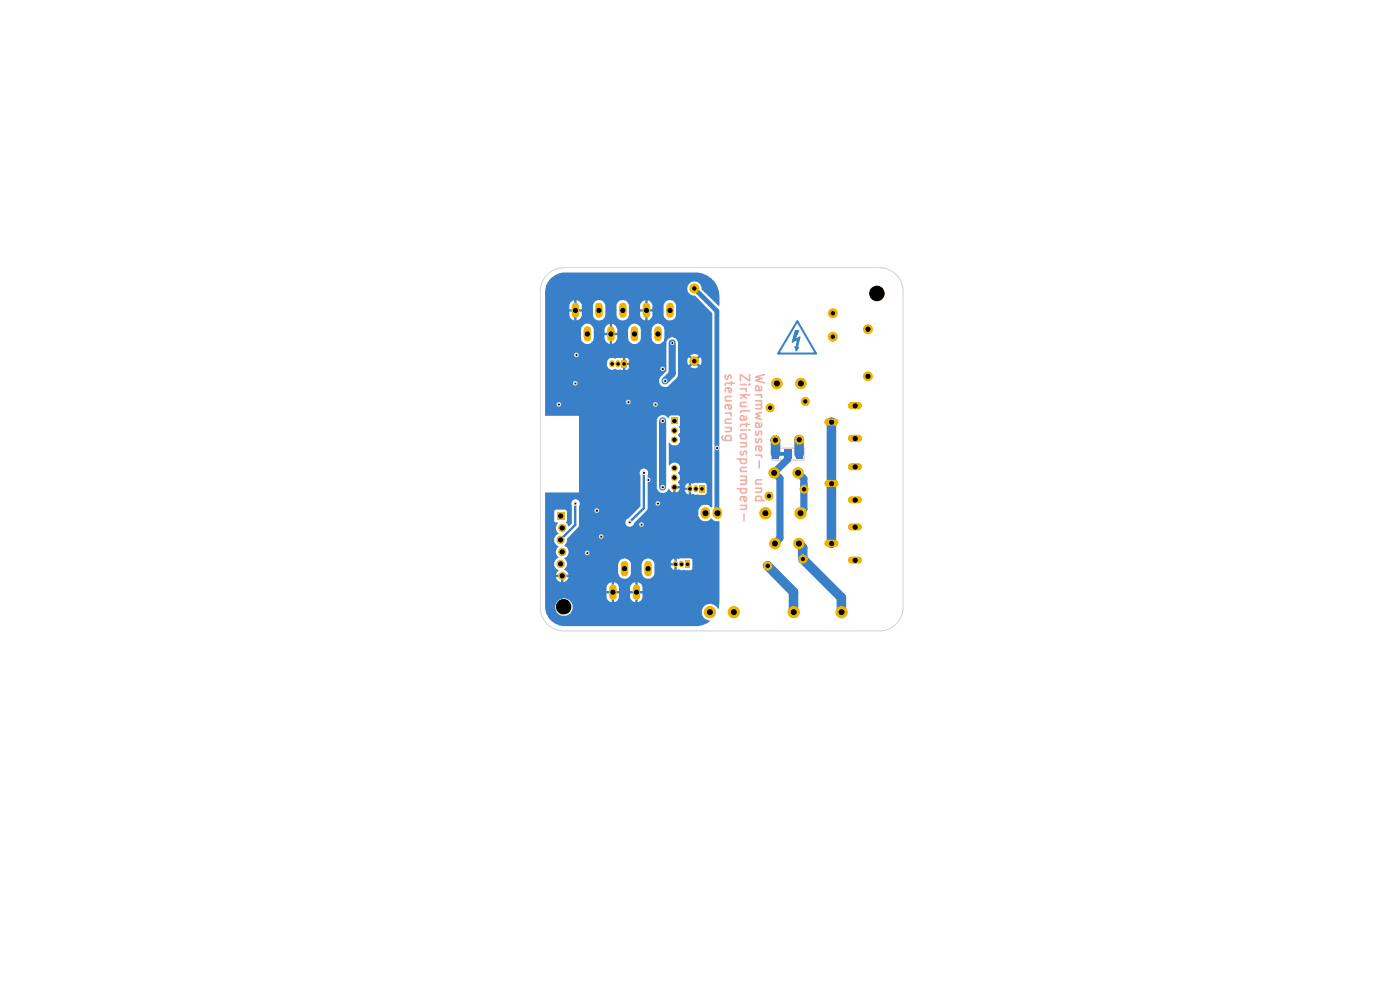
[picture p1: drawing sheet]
<svg xmlns="http://www.w3.org/2000/svg" width="297mm" height="210mm" viewBox="0 0 297 210" stroke-linecap="round" stroke-linejoin="round" font-family="sans-serif">
<g fill="none" stroke="#f3aea5" stroke-width=".21">
<path d="M146.4 87h1l-1 .5h1M146.4 91l1 .4-1 .3M146.4 85h.5M146.5 81.6a.52 .52 0 0 1 .3-.5 .52 .52 0 0 1 .6 .1l-.1 .4M146.5 82.7l-.1-.3 .3-.3h.5l.2 .1-.1 .5M146.5 88.6l-.1-.4 .3-.2h.5l.2 .2-.1 .4M146.5 90.2a.35 .35 0 0 0-.1 .4 .35 .35 0 0 0 .3 .2l.5-.6 .2 .1v.5M146.7 91.1v.5M146.8 85.7v.8M146.8 89v.8M147 83.8v.5h.3l.1-.5h-1v.5l.3 .1 .3-.2M147.4 84.7l-.5 .3 .5 .4"/>
<path d="M147.8 90.3l1.3 .8M148 89.6l.7-.3 .3 .2v.3l-.1 .1h-.6zM148 99.2h.1M148 83.4h.7M148 88.4v.6M148 98.2v.6M148 94.7h.7M148.1 81l-.1 .3 .2 .2 .3-.5 .2 .1v.3M148.1 82.9l-.1-.3 .2-.2 .2 .2v.3M148.1 85.1l-.1 .4a.34 .34 0 0 0 .4 .3 .34 .34 0 0 0 .3-.4l.3 .4v-.7M148.1 92.4a.55 .55 0 0 1 .6-.1 .55 .55 0 0 1 .3 .4 .63 .63 0 0 1-1-.1zM148.1 99.8l.8-.1 .1 .1a.52 .52 0 0 1-.4 .5 .52 .52 0 0 1-.6-.4z"/>
<path d="M148.6 83.4v.4h-.6M148.7 82.5l-.1 .4h-.6M148.7 97.4l-.7 .2 .7 .3M148.7 81.7v.4M148.8 88.4l.2 .4h-1M148.8 98.2l.2 .3h-1M148.9 84.3l.1 .4-.4 .1-.6-.6v.6M148.9 91.4l.1 .5-.2 .1-.8-.7v.7M148.9 93.3l.1 .4-.4 .1-.6-.6v.6M149 81.9h-.8l-.2 .2M149.1 94.5l-.7-.2v.5M163.6 95.1h7v2.5h-7z"/>
<path d="M165.5 98.1l.3-.3 .3 .3z"/>
</g>
<g fill="none" stroke="#f3aea5" stroke-width=".34">
<path d="M153.9 79.5a.6 .6 0 0 0 .3 1l.3-.6 .4-.4a.52 .52 0 0 1 .1 .8M159 79.4v1.4l-1.9-1.4v1.4M162.2 79.4l-1.9 .5 1.3 .4-1.3 .4 1.9 .5M153.3 92.5a.65 .65 0 0 0 .2 .9h1.6M153.9 85h1.2M153.9 87.7h1.2M153.9 89.8h1.2M153.9 90.7h1.2M153.9 93.4a.72 .72 0 0 1 .3-1h.6a.72 .72 0 0 1 .2 1M154.5 82.3l.2 .9h.3l.1-.6-.2-.3-1 .1v.8M154.5 85.9l.2 .9 .3-.1 .1-.6-.2-.2-1 .1v.7M154.8 87.7l.2 .1 .1 .4"/>
<path d="M155 90.7l.1 .3-.1 .5h-1.1M155.1 84.1h-1l-.2 .3 .1 .6M155.1 88.9h-1a.49 .49 0 0 0-.1 .9M155.1 81v.7M155.8 81.3h-1.7l-.2 .4M156.4 97.4h1.9M157.1 83.8h1.9M157.1 81.6h1.2M157.1 82.5h1.2M157.1 86.2h1.2M157.1 91.2h1.2M157.1 93.9h1.2"/>
<path d="M157.2 89.1l-.1-.7a.36 .36 0 0 1 .6-.2l.1 .2 .1 .7M157.2 95.7a.6 .6 0 0 0 .1 .8h.3a.6 .6 0 0 1 .5-.8 .48 .48 0 0 1 .2 .8M157.2 97.4l-.1 .6 .3 .3h.6l.3-.2v-.7M157.2 92.1h1l.1 .3v.5l-.3 .2-.8-.1-.1-.3zM157.6 83.8l.7 .7M157.8 83.9l-.7 .6M158 82.5l.3 .6M158.2 93.9l.1 .1a.48 .48 0 0 1-.2 .8h-1M158.3 88.2v.8l-1.2 .1M158.3 85.4h-1.1l-.1 .6 .1 .2M158.3 99.2h-1a.52 .52 0 0 0-.1 .8M158.3 89.8v.7"/>
<path d="M158.9 81.6h.1M158.9 91.2h.1M159 87.1h-1.7l-.2 .4M159 90h-1.7l-.1 .1-.1 .4M160.3 83.8h1.3M160.3 85h1.3M160.3 96.5h1.3M160.4 82.8a.74 .74 0 0 1 .1-1l.6 .3v.7M160.4 90.6l-.1-.7a.36 .36 0 0 1 .6-.1l.2 .1v.7M160.4 91.5v.7h.4a.63 .63 0 0 1 .4-.7l.4 .2-.1 .5M160.4 93.1l-.1 .6 .2 .2 .3-.1 .3-.6 .2-.1a.52 .52 0 0 1 .2 .7M160.9 94.7l.2 1h.2a.6 .6 0 0 0 0-1h-.8a.6 .6 0 0 0-.1 .8"/>
<path d="M161.1 97.7v1.5M161.2 83.8l.3 .1 .1 .4M161.2 96.5l.3 .2 .1 .3M161.3 85.9a.46 .46 0 0 1 .3 .4 .46 .46 0 0 1-.3 .4h-1M161.4 85l.1 .1a.52 .52 0 0 1-.2 .8h-1M161.5 82a.6 .6 0 0 1-.2 .8h-1M161.5 89.8v.7l-1.2 .1M161.6 87.5l-1.3 .3 .9 .4-.9 .4 1.3 .4M156.4 103.7h1.9M157.1 100h1.2M157.1 101h1.2M157.1 107.2h1.2"/>
<path d="M157.2 103.7l-.1 .5 .3 .4h.6l.3-.2v-.7M157.7 105.3l.2 1.1h.2a.6 .6 0 0 0 0-1.1h-.8a.6 .6 0 0 0-.1 .9M157.8 109v1.5M158.1 101.9a.46 .46 0 0 1 .3 .4 .46 .46 0 0 1-.3 .4h-1M158.2 101l.1 .1a.52 .52 0 0 1-.2 .8h-1M158.2 107.2l.1 .1a.52 .52 0 0 1-.2 .8h-1M160.3 102.6h1.3M160.3 103.6h1.3M160.3 106.2h1.9M160.4 106.2l-.1-.5 .3-.4h.6l.3 .1v.8M161.4 103.6l.2 .2-.1 .5-1.2 .1M161.6 101.8h-1.1a.49 .49 0 0 0 0 .8"/>
</g>
<path d="M116.6 59.2l1.2-.9 1.6-.5h28.7l.8 .2a5 5 0 0 1 3.7 4.7v2l-.1 .2-3.7-3.5a1.49 1.49 0 0 0-1.4-1.7 1.49 1.49 0 0 0-1.6 1.6 1.49 1.49 0 0 0 1.7 1.4l2.1 2.2h-6.2a1.32 1.32 0 0 0-1.3-1.2 1.32 1.32 0 0 0-1.3 1.2h-2.4l-.2-.6-.6-.6h-.2v1.6h-.5v-1.6l-.7 .3-.4 .9h-2.4a1.31 1.31 0 0 0-1.3-1.3 1.31 1.31 0 0 0-1.3 1.3h-2.4v-.2a1.33 1.33 0 0 0-1.4-1.1 1.33 1.33 0 0 0-1.2 1.3h-2.4l-.4-.9-.7-.3v1.6h-.5v-1.6l-.6 .3-.4 .7v.9h.8v.5h-.8v.8l.3 .6 .7 .5v-1.7h.5v1.7l.3-.1a1.21 1.21 0 0 0 .8-1v-.8h-.8v-.5h.8v-.7h2.4v2a1.17 1.17 0 0 0 1 1.1l.9-.1 .5-.5 .2-.5v-2h2.4v2a1.17 1.17 0 0 0 1 1.1 1.26 1.26 0 0 0 1.5-.9l.1-2.2h2.4v.7h.8v.5h-.8a1.52 1.52 0 0 0 .8 1.8l.3 .1v-1.7h.5v1.7l.8-.6 .2-.5v-.8h-.8v-.5h.8v-.7h2.4l.1 2.2a1.35 1.35 0 0 0 1.3 .8 1.35 1.35 0 0 0 1.2-1v-2h6.2l1.5 1.5v3.5h-10.2v-.2a1.33 1.33 0 0 0-1.5-1.1 1.33 1.33 0 0 0-1.2 1.3h-2.2l-.1-.2a1.34 1.34 0 0 0-1.4-1 1.34 1.34 0 0 0-1.3 1.2h-2.2l-.4-.7-.5-.5h-.2v1.6h-.6v-1.6h-.2l-.5 .5-.4 .7h-2.2a1.36 1.36 0 0 0-1.4-1.3 1.36 1.36 0 0 0-1.3 1.3v2a1.27 1.27 0 0 0 2.2 .7l.4-.4 .1-.4v-1.9h2.2v.7h.9v.5h-.9a1.62 1.62 0 0 0 1.1 1.9v-1.6h.6v1.6a1.46 1.46 0 0 0 1.1-1.9h-.9v-.5h.9v-.7h2.2v1.9a1.34 1.34 0 0 0 1.1 1.2l.7-.1a1.11 1.11 0 0 0 1-1.1v-1.9h2.2v1.9l.4 .7a1.39 1.39 0 0 0 2.2-.1l.1-.6v-1.9h10.2v2.8h-7.3a1.25 1.25 0 0 0-1.1-1.1 1.25 1.25 0 0 0-1.3 .9v3.8h-8a.63 .63 0 0 0-.7-.4v1l-.3-.1-.3 .1v-1h-1.3l-.3 .2-1-.2-.5 .4a1.39 1.39 0 0 0 .9 2.2l.5-.3 .6 .3h1.1v-1.1h.6v1.1l.5-.1 .2-.4v-.6h-.7v-.5h.7v-.6h8v2.5l-1.3 1.2a1.26 1.26 0 0 0 0 1.7 1.26 1.26 0 0 0 1.8 .1l1.7-1.6 .2-.6v-6.9h7.3v3.9h-2.3l-.2-.8-.9 .7-.3-.3 .7-.9-.6-.2-1 .2 .7 .9-.3 .3-.8-.7-.2 .3-.1 .5 .1 .5 .2 .3 .8-.7 .3 .3-.7 .9 .7 .2 .9-.2-.7-.9 .3-.3 .9 .7 .2-.8h2.3v14.7h-6.8v-.4l-.3-.3 .3-.4v-1.8l-.4-.3h-1.6l-.3 .3-.1 .3-.2-.1a1.31 1.31 0 0 0-1.3-.6 1.31 1.31 0 0 0-1.1 1v11.3h-1.8a.97 .97 0 0 0-1-.9l-.5 .2a1.17 1.17 0 0 0-.2 1.2l.1 6h-12.9l-.3-.6-.7-.3-.5 .3-.3 .5 .1 4.4-.5 .6h-.2l-.2-.6-.4-.2 .3-.4v-2l-.3-.3-2.1-.1-.3 .3v2.2l.2 .2h.5v.3a1.43 1.43 0 0 0 .2 2.1l-.7 .5-.2 .4v.9l.2 .4 .7 .5-.1 .2a1.36 1.36 0 0 0 .1 2.2l-.7 .5-.2 .4a1.57 1.57 0 0 0 .7 1.7l.2 .2-.6 .8h1v.5h-1l.1 .3 .3 .4 .7 .4v-.9h.5v.9l.8-.4 .3-.7h-.9v-.5h.9l-.1-.4-.8-.7 .1-.1a1.45 1.45 0 0 0-.1-2.3 1.44 1.44 0 0 0 1-1.3 1.44 1.44 0 0 0-1-1.4l.4-.5 .2-.9 2.5-2.7v-4.3l.2-.5h12.9v.7l-2.5 2.4a.95 .95 0 0 0-.5 1.6 .95 .95 0 0 0 1.6-.5l2.8-2.8 .1-.3 .1-7.6h1.8v3.3a1.29 1.29 0 0 0 1.1 1 1.29 1.29 0 0 0 1.3-.7l.1-.2h.2l.4 .6 .4 .2v-.9h.5l.1 .9a1.01 1.01 0 0 0 .9-.9h-.9v-.5h.9l-.5-.7 .5-.7a1.54 1.54 0 0 0-.5-1.3l.5-.7a1.54 1.54 0 0 0-.5-1.3 1.12 1.12 0 0 0-1.4 0l-.4 .4-.1-.1v-4.8h.1a1.24 1.24 0 0 0 2.3-.1v-.9l-.5-.5 .5-.6v-.5h6.8v11.5h-1.2l-.4-.4h-2.2l-.3 .2-.4-.2v.9h-.3l-.2 .1v-1a1.04 1.04 0 0 0-.8 1h.7v.5l-.7 .1a1.01 1.01 0 0 0 .8 .9v-1h.4l.1 1 .4-.2 .5 .3h2l.4-.5v-1.7h1.2v4.7l-.2 .2a1.48 1.48 0 0 0-1.5-.6 1.48 1.48 0 0 0-1.2 1l-.1 1.4a1.58 1.58 0 0 0 2.8 .5l.5 .4 .5 .2h.7v8.3h-5.7l-.4-.5h-2.2l-.3 .2-.4-.2v1l-.3-.1-.2 .1v-1l-.3 .1-.5 .7v.2h.8l-.1 .3h-4.2v-.3a1.33 1.33 0 0 0-1.9-.8l-.4 .3-.4 .8h-2.3v-.3a1.33 1.33 0 0 0-1.9-.8l-.4 .3-.4 .8v1.9l.5 .9 .5 .2h.8l.8-.5 .1-.5v-2h2.3l.1 2a1.17 1.17 0 0 0 1 1h.7l.8-.5 .1-.5v-2h4.2l.1 .3h-.8l.1 .4 .4 .4 .3 .1v-.9h.5v.9l.4-.2 .5 .3h2l.4-.3v-1.8h5.7v5.8h-16.3v-.2a1.17 1.17 0 0 0-1-1v1.6h-.5v-1.6l-.3 .1a1.15 1.15 0 0 0-.8 1.1h-2.4v-.2a1.17 1.17 0 0 0-1-1v1.6h-.5v-1.6a1.16 1.16 0 0 0-1.1 1v.9h.8v.5h-.8v.8a1.16 1.16 0 0 0 1.1 1v-1.6h.5v1.6h.2a1.1 1.1 0 0 0 .8-1v-.8h-.9v-.5h.9v-.7h2.4v.7h.8v.5h-.8v.8a1.26 1.26 0 0 0 1.1 1v-1.6h.5v1.6h.2a1.1 1.1 0 0 0 .8-1v-.8h-.9v-.5h.9v-.7h16.3v3.1l-.1 1.3-.2 .1a1.91 1.91 0 0 0-2.3-1l-.7 .5h-27.8a1.87 1.87 0 0 0-2.4-1.7 1.87 1.87 0 0 0-1.1 2.8 1.87 1.87 0 0 0 2.9 .4l.6-1v-.5h27.8l-.1 .1a1.79 1.79 0 0 0 1.1 2.8h.3v.2l-.8 .5-1.7 .5h-28.7l-.8-.1a4.2 4.2 0 0 1-3-3.7v-24.5h7.2v-16.3h-7.2v-26.5l.3-1.3z" fill="#3980c8"/>
<path d="M142.6 72.7v6.6l-1.5 1.5M140.6 89.3v14M167.1 96.3v1.2l-2.9 2.8 1.3 1.2v12.7l-1.1 1.1M169.3 100.3l1.2 1.2v6.5l-.7 .8" fill="none" stroke="#3980c8" stroke-width="1.5"/>
<path d="M152.1 66v42.8" fill="none" stroke="#3980c8" stroke-width="1"/>
<path d="M164.4 93.3l.1 3M169.5 93.2v3.1M176.4 89.5v25.8M162.8 120l5.5 5.6v4.2M169.4 115.3l.9 .9v2.4l8.2 8.2v3" fill="none" stroke="#3980c8" stroke-width="2"/>
<path d="M122 106.8v4.6l-3.1 3.1M136.6 100.3v7.5l-3.1 3" fill="none" stroke="#3980c8" stroke-width=".51"/>
<path d="M165.2 96h1.5v.6h-1.5z" fill="none" stroke="#3980c8" stroke-width=".21"/>
<path d="M165.2 96h1.5v.6h-1.5z" fill="#3980c8"/>
<path d="M147.3 61.1l4.8 4.9" fill="none" stroke="#3980c8" stroke-width="1"/>
<path d="M165.3 74.5l.2 .5M168.6 71.7l.2 .3M168.7 73.6l.6 .1M168.7 70.1h.8l-.9 1.9 1.1-.6-.6 2.4 .4-.2-.6 .9-.3-1 .3 .3 .2-1.8-1.1 .6zM168.9 68.5h.3M168.9 72l.3 .2M172.8 74.5l-.2 .5" fill="none" stroke="#3980c8" stroke-width=".21"/>
<path d="M169.1 68.1l4 6.9h-8z" fill="none" stroke="#3980c8" stroke-width=".42"/>
<g fill="#3980c8">
<path d="M168.7 70.1h.8l-.9 1.9 1.1-.6-.6 2.4 .4-.2-.6 .9-.3-1 .3 .3 .2-1.8-1.1 .6z"/>
<path d="M163.9 95.3h1.4v2h-1.4z"/>
<path d="M166.3 95.3h1.6v2h-1.6z"/>
<path d="M168.9 95.3h1.4v2h-1.4z"/>
</g>
<path d="M116.4 58a5 5 0 0 1 3.2-1.2h67a5 5 0 0 1 5 5v67a5 5 0 0 1-5 5h-67a5 5 0 0 1-5-5v-67a5 5 0 0 1 1.8-3.8z" fill="none" stroke="#d0d2cd" stroke-width=".21"/>
<path d="M175.6 89.5h1.5M180.6 93h1.5M180.6 86h1.5" fill="none" stroke="#ecb400" stroke-width="1.5"/>
<g fill="#ecb400">
<path d="M142.4 88.6h1.3v1.4h-1.3z"/>
<path d="M131.8 76.4h1.1v1.6h-1.1z"/>
<circle cx="169.9" cy="81.3" r="1.23"/>
<circle cx="184.1" cy="79.8" r="1.06"/>
<circle cx="143.1" cy="91.3" r=".72"/>
<circle cx="143.1" cy="93.3" r=".72"/>
<circle cx="143.1" cy="99.3" r=".72"/>
<circle cx="143.1" cy="101.3" r=".72"/>
</g>
<path d="M129.8 76.9v.5M131.1 76.9v.5" fill="none" stroke="#ecb400" stroke-width="1"/>
<path d="M122.1 65v1.6M124.6 70v1.6M127.1 65v1.6M129.6 70v1.6M132.1 65v1.6M134.6 70v1.6M137.1 65v1.6M139.6 70v1.6M142.1 65v1.6" fill="none" stroke="#ecb400" stroke-width="1.6"/>
<g fill="#ecb400">
<path d="M118.1 108.6h1.7v1.7h-1.7z"/>
<circle cx="147.3" cy="61.2" r="1.06"/>
<circle cx="147.3" cy="76.6" r="1.06"/>
<circle cx="119.3" cy="112" r=".89"/>
<circle cx="118.9" cy="114.5" r=".89"/>
<circle cx="119.3" cy="117.1" r=".89"/>
<circle cx="118.9" cy="119.6" r=".89"/>
<circle cx="119.3" cy="122.2" r=".89"/>
<circle cx="176.7" cy="66.4" r="1.06"/>
<circle cx="176.7" cy="71.4" r="1.06"/>
<circle cx="184.1" cy="69.8" r="1.06"/>
<circle cx="164.8" cy="81.3" r="1.23"/>
<circle cx="170.6" cy="103.8" r=".97"/>
<circle cx="169.3" cy="100.3" r="1.23"/>
<circle cx="164.2" cy="100.3" r="1.23"/>
<circle cx="163.4" cy="86.5" r=".97"/>
<circle cx="170.8" cy="85.2" r=".97"/>
<circle cx="169.6" cy="93.3" r="1.06"/>
<circle cx="164.5" cy="93.4" r="1.06"/>
</g>
<path d="M149.6 108.6v.5M152.2 108.6v.5" fill="none" stroke="#ecb400" stroke-width="2"/>
<g fill="#ecb400">
<path d="M145.4 118.9h1v1.6h-1z"/>
<circle cx="155.7" cy="129.9" r="1.31"/>
<circle cx="150.6" cy="129.9" r="1.31"/>
</g>
<path d="M143.3 119.4v.4M144.5 119.4v.4" fill="none" stroke="#ecb400" stroke-width="1"/>
<g fill="#ecb400">
<circle cx="178.5" cy="129.9" r="1.31"/>
<circle cx="168.4" cy="129.9" r="1.31"/>
</g>
<path d="M175.6 115.3h1.5M180.6 118.8h1.5" fill="none" stroke="#ecb400" stroke-width="1.5"/>
<g fill="#ecb400">
<circle cx="170.3" cy="118.6" r=".97"/>
<circle cx="162.9" cy="120" r=".97"/>
<circle cx="164.4" cy="115.3" r="1.23"/>
<circle cx="169.5" cy="115.3" r="1.23"/>
</g>
<path d="M132.5 119.8v1.7M137.5 119.8v1.7M130 124.8v1.7M135 124.8v1.7" fill="none" stroke="#ecb400" stroke-width="1.6"/>
<path d="M180.6 99h1.5M175.6 102.6h1.5M180.6 111.8h1.5M180.6 106h1.5" fill="none" stroke="#ecb400" stroke-width="1.5"/>
<g fill="#ecb400">
<path d="M148.3 102.9h1.1v1.6h-1.1z"/>
<circle cx="143.1" cy="103.4" r=".72"/>
<circle cx="169.8" cy="108.9" r="1.31"/>
<circle cx="162.4" cy="108.9" r="1.31"/>
<circle cx="163.1" cy="105.2" r=".97"/>
</g>
<path d="M146.3 103.4v.5M147.6 103.4v.5" fill="none" stroke="#ecb400" stroke-width="1"/>
<g fill="none" stroke="#ececec" stroke-width=".21">
<path d="M122.2 75.1l.3 .2-.1 .2-.3-.2zM140.5 78.1l.3 .2-.1 .2-.3-.2zM142.4 72.6h.4v.4h-.4zM142.5 72.6l.4 .2-.2 .2-.3-.2zM118.5 85.6l.3 .2-.1 .2-.3-.2zM122 81.2l.3 .1-.1 .2-.3-.2zM133.2 85.1l.3 .2-.1 .2-.3-.2zM139 85.6l.3 .2-.1 .2-.3-.2zM140.5 89.1l.3 .2-.1 .2-.3-.2zM141 80.6l.3 .2-.1 .2-.3-.2zM152 94.9l.3 .2-.1 .1-.3-.1zM122 106.6l.3 .2-.1 .2-.3-.2z"/>
<path d="M124.5 117.1l.3 .2-.1 .2-.3-.2zM126.5 108.2l.4 .2-.2 .1-.3-.1zM127.5 113.7l.3 .2-.1 .1-.3-.1zM133.5 110.6l.3 .2-.1 .2-.3-.2zM136 111.1l.3 .2-.1 .2-.3-.2zM136.5 100.1l.3 .2-.1 .2-.3-.2zM137.5 101.6l.3 .2-.1 .2-.3-.2zM139.5 106.6l.3 .2-.1 .2-.3-.2zM140.5 103.2l.3 .2-.1 .1-.3-.1z"/>
<circle cx="122.3" cy="75.3" r=".38"/>
<circle cx="140.6" cy="78.3" r=".38"/>
<circle cx="118.6" cy="85.8" r=".38"/>
<circle cx="122" cy="81.3" r=".38"/>
<circle cx="133.3" cy="85.3" r=".38"/>
<circle cx="139" cy="85.8" r=".38"/>
<circle cx="140.6" cy="89.3" r=".38"/>
<circle cx="141.1" cy="80.8" r=".38"/>
<circle cx="152.1" cy="95" r=".38"/>
<circle cx="122" cy="106.8" r=".38"/>
<circle cx="124.6" cy="117.3" r=".38"/>
<circle cx="126.6" cy="108.3" r=".38"/>
<circle cx="127.5" cy="113.8" r=".38"/>
<circle cx="133.5" cy="110.8" r=".38"/>
<circle cx="136.1" cy="111.3" r=".38"/>
<circle cx="136.6" cy="100.3" r=".38"/>
<circle cx="137.5" cy="101.8" r=".38"/>
<circle cx="139.5" cy="106.8" r=".38"/>
<circle cx="140.6" cy="103.3" r=".38"/>
</g>
<g fill="#000">
<path d="M122.2 75.1l.3 .2-.1 .2-.3-.2zM140.5 78.1l.3 .2-.1 .2-.3-.2zM142.5 72.6l.4 .2-.2 .2-.3-.2zM118.5 85.6l.3 .2-.1 .2-.3-.2zM122 81.2l.3 .1-.1 .2-.3-.2zM133.2 85.1l.3 .2-.1 .2-.3-.2zM139 85.6l.3 .2-.1 .2-.3-.2zM140.5 89.1l.3 .2-.1 .2-.3-.2zM141 80.6l.3 .2-.1 .2-.3-.2zM152 94.9l.3 .2-.1 .1-.3-.1zM122 106.6l.3 .2-.1 .2-.3-.2zM124.5 117.1l.3 .2-.1 .2-.3-.2z"/>
<path d="M126.5 108.2l.4 .2-.2 .1-.3-.1zM127.5 113.7l.3 .2-.1 .1-.3-.1zM133.5 110.6l.3 .2-.1 .2-.3-.2zM136 111.1l.3 .2-.1 .2-.3-.2zM136.5 100.1l.3 .2-.1 .2-.3-.2zM137.5 101.6l.3 .2-.1 .2-.3-.2zM139.5 106.6l.3 .2-.1 .2-.3-.2zM140.5 103.2l.3 .2-.1 .1-.3-.1z"/>
<circle cx="122.1" cy="65.8" r=".55"/>
<circle cx="124.6" cy="70.8" r=".55"/>
<circle cx="127.1" cy="65.8" r=".55"/>
<circle cx="129.6" cy="70.8" r=".55"/>
<circle cx="129.9" cy="77.2" r=".38"/>
<circle cx="131.1" cy="77.2" r=".38"/>
<circle cx="132.1" cy="65.8" r=".55"/>
<circle cx="132.4" cy="77.2" r=".38"/>
<circle cx="134.6" cy="70.8" r=".55"/>
<circle cx="137.1" cy="65.8" r=".55"/>
<circle cx="139.6" cy="70.8" r=".55"/>
<circle cx="142.1" cy="65.8" r=".55"/>
<circle cx="147.3" cy="76.6" r=".47"/>
<circle cx="147.3" cy="61.2" r=".47"/>
<circle cx="176.7" cy="66.4" r=".47"/>
<circle cx="176.7" cy="71.4" r=".47"/>
<circle cx="184.1" cy="79.8" r=".55"/>
<circle cx="184.1" cy="69.8" r=".55"/>
<circle cx="186" cy="62.3" r="1.65"/>
<circle cx="143.1" cy="93.3" r=".47"/>
<circle cx="143.1" cy="89.3" r=".47"/>
<circle cx="143.1" cy="99.3" r=".47"/>
<circle cx="143.1" cy="91.3" r=".47"/>
<circle cx="163.4" cy="86.5" r=".47"/>
<circle cx="164.5" cy="93.4" r=".55"/>
<circle cx="164.8" cy="81.3" r=".64"/>
<circle cx="169.6" cy="93.3" r=".55"/>
<circle cx="169.9" cy="81.3" r=".64"/>
<circle cx="170.8" cy="85.2" r=".47"/>
<circle cx="176.4" cy="89.6" r=".55"/>
<circle cx="181.4" cy="86.1" r=".55"/>
<circle cx="181.4" cy="93" r=".55"/>
<circle cx="181.4" cy="99" r=".55"/>
<circle cx="118.9" cy="119.6" r=".55"/>
<circle cx="118.9" cy="109.5" r=".55"/>
<circle cx="118.9" cy="114.5" r=".55"/>
<circle cx="119.3" cy="112" r=".55"/>
<circle cx="119.3" cy="117.1" r=".55"/>
<circle cx="143.1" cy="103.4" r=".47"/>
<circle cx="143.1" cy="101.3" r=".47"/>
<circle cx="143.3" cy="119.7" r=".38"/>
<circle cx="144.6" cy="119.7" r=".38"/>
<circle cx="145.9" cy="119.7" r=".38"/>
<circle cx="146.4" cy="103.7" r=".38"/>
<circle cx="147.6" cy="103.7" r=".38"/>
<circle cx="148.9" cy="103.7" r=".38"/>
<circle cx="149.7" cy="108.9" r=".64"/>
<circle cx="152.2" cy="108.9" r=".64"/>
<circle cx="162.4" cy="108.9" r=".64"/>
<circle cx="163.1" cy="105.2" r=".47"/>
<circle cx="164.2" cy="100.3" r=".64"/>
<circle cx="164.4" cy="115.3" r=".64"/>
<circle cx="169.3" cy="100.3" r=".64"/>
<circle cx="169.5" cy="115.3" r=".64"/>
<circle cx="169.8" cy="108.9" r=".64"/>
<circle cx="170.3" cy="118.6" r=".47"/>
<circle cx="170.6" cy="103.8" r=".47"/>
<circle cx="176.4" cy="115.3" r=".55"/>
<circle cx="176.4" cy="102.6" r=".55"/>
<circle cx="181.4" cy="118.9" r=".55"/>
<circle cx="181.4" cy="111.8" r=".55"/>
<circle cx="181.4" cy="106.1" r=".55"/>
<circle cx="119.3" cy="122.2" r=".55"/>
<circle cx="119.6" cy="128.7" r="1.65"/>
<circle cx="130" cy="125.6" r=".55"/>
<circle cx="132.5" cy="120.6" r=".55"/>
<circle cx="135" cy="125.6" r=".55"/>
<circle cx="137.5" cy="120.6" r=".55"/>
<circle cx="150.6" cy="129.9" r=".64"/>
<circle cx="155.7" cy="129.9" r=".64"/>
<circle cx="162.9" cy="120" r=".47"/>
<circle cx="168.4" cy="129.9" r=".64"/>
<circle cx="178.5" cy="129.9" r=".64"/>
</g>
<g fill="none" stroke="#ecb400" stroke-width=".21">
<circle cx="122.1" cy="65.8" r=".64"/>
<circle cx="124.6" cy="70.8" r=".64"/>
<circle cx="127.1" cy="65.8" r=".64"/>
<circle cx="129.6" cy="70.8" r=".64"/>
<circle cx="129.9" cy="77.2" r=".47"/>
<circle cx="131.1" cy="77.2" r=".47"/>
<circle cx="132.1" cy="65.8" r=".64"/>
<circle cx="132.4" cy="77.2" r=".47"/>
<circle cx="134.6" cy="70.8" r=".64"/>
<circle cx="137.1" cy="65.8" r=".64"/>
<circle cx="139.6" cy="70.8" r=".64"/>
<circle cx="142.1" cy="65.8" r=".64"/>
<circle cx="147.3" cy="76.6" r=".47"/>
<circle cx="147.3" cy="61.2" r=".47"/>
<circle cx="176.7" cy="71.4" r=".47"/>
<circle cx="176.7" cy="66.4" r=".47"/>
<circle cx="184.1" cy="79.8" r=".55"/>
<circle cx="184.1" cy="69.8" r=".55"/>
<circle cx="143.1" cy="89.3" r=".47"/>
<circle cx="143.1" cy="93.3" r=".47"/>
<circle cx="143.1" cy="91.3" r=".47"/>
<circle cx="143.1" cy="99.3" r=".47"/>
<circle cx="163.4" cy="86.5" r=".47"/>
<circle cx="164.5" cy="93.4" r=".55"/>
<circle cx="164.8" cy="81.3" r=".64"/>
<circle cx="169.6" cy="93.3" r=".55"/>
<circle cx="169.9" cy="81.3" r=".64"/>
<circle cx="170.8" cy="85.2" r=".47"/>
<circle cx="176.4" cy="89.6" r=".55"/>
<circle cx="181.4" cy="99" r=".55"/>
<circle cx="181.4" cy="93" r=".55"/>
<circle cx="181.4" cy="86.1" r=".55"/>
<circle cx="118.9" cy="109.5" r=".55"/>
<circle cx="118.9" cy="119.6" r=".55"/>
<circle cx="118.9" cy="114.5" r=".55"/>
<circle cx="119.3" cy="112" r=".55"/>
<circle cx="119.3" cy="117.1" r=".55"/>
<circle cx="143.1" cy="101.3" r=".47"/>
<circle cx="143.1" cy="103.4" r=".47"/>
<circle cx="143.3" cy="119.7" r=".47"/>
<circle cx="144.6" cy="119.7" r=".47"/>
<circle cx="145.9" cy="119.7" r=".47"/>
<circle cx="146.4" cy="103.7" r=".47"/>
<circle cx="147.6" cy="103.7" r=".47"/>
<circle cx="148.9" cy="103.7" r=".47"/>
<circle cx="149.7" cy="108.9" r=".64"/>
<circle cx="152.2" cy="108.9" r=".64"/>
<circle cx="162.4" cy="108.9" r=".64"/>
<circle cx="163.1" cy="105.2" r=".47"/>
<circle cx="164.2" cy="100.3" r=".64"/>
<circle cx="164.4" cy="115.3" r=".64"/>
<circle cx="169.3" cy="100.3" r=".64"/>
<circle cx="169.5" cy="115.3" r=".64"/>
<circle cx="169.8" cy="108.9" r=".64"/>
<circle cx="170.3" cy="118.6" r=".47"/>
<circle cx="170.6" cy="103.8" r=".47"/>
<circle cx="176.4" cy="115.3" r=".55"/>
<circle cx="176.4" cy="102.6" r=".55"/>
<circle cx="181.4" cy="106.1" r=".55"/>
<circle cx="181.4" cy="111.8" r=".55"/>
<circle cx="181.4" cy="118.9" r=".55"/>
<circle cx="119.3" cy="122.2" r=".55"/>
<circle cx="130" cy="125.6" r=".64"/>
<circle cx="132.5" cy="120.6" r=".64"/>
<circle cx="135" cy="125.6" r=".64"/>
<circle cx="137.5" cy="120.6" r=".64"/>
<circle cx="150.6" cy="129.9" r=".64"/>
<circle cx="155.7" cy="129.9" r=".64"/>
<circle cx="162.9" cy="120" r=".47"/>
<circle cx="168.4" cy="129.9" r=".64"/>
<circle cx="178.5" cy="129.9" r=".64"/>
</g>
</svg>
